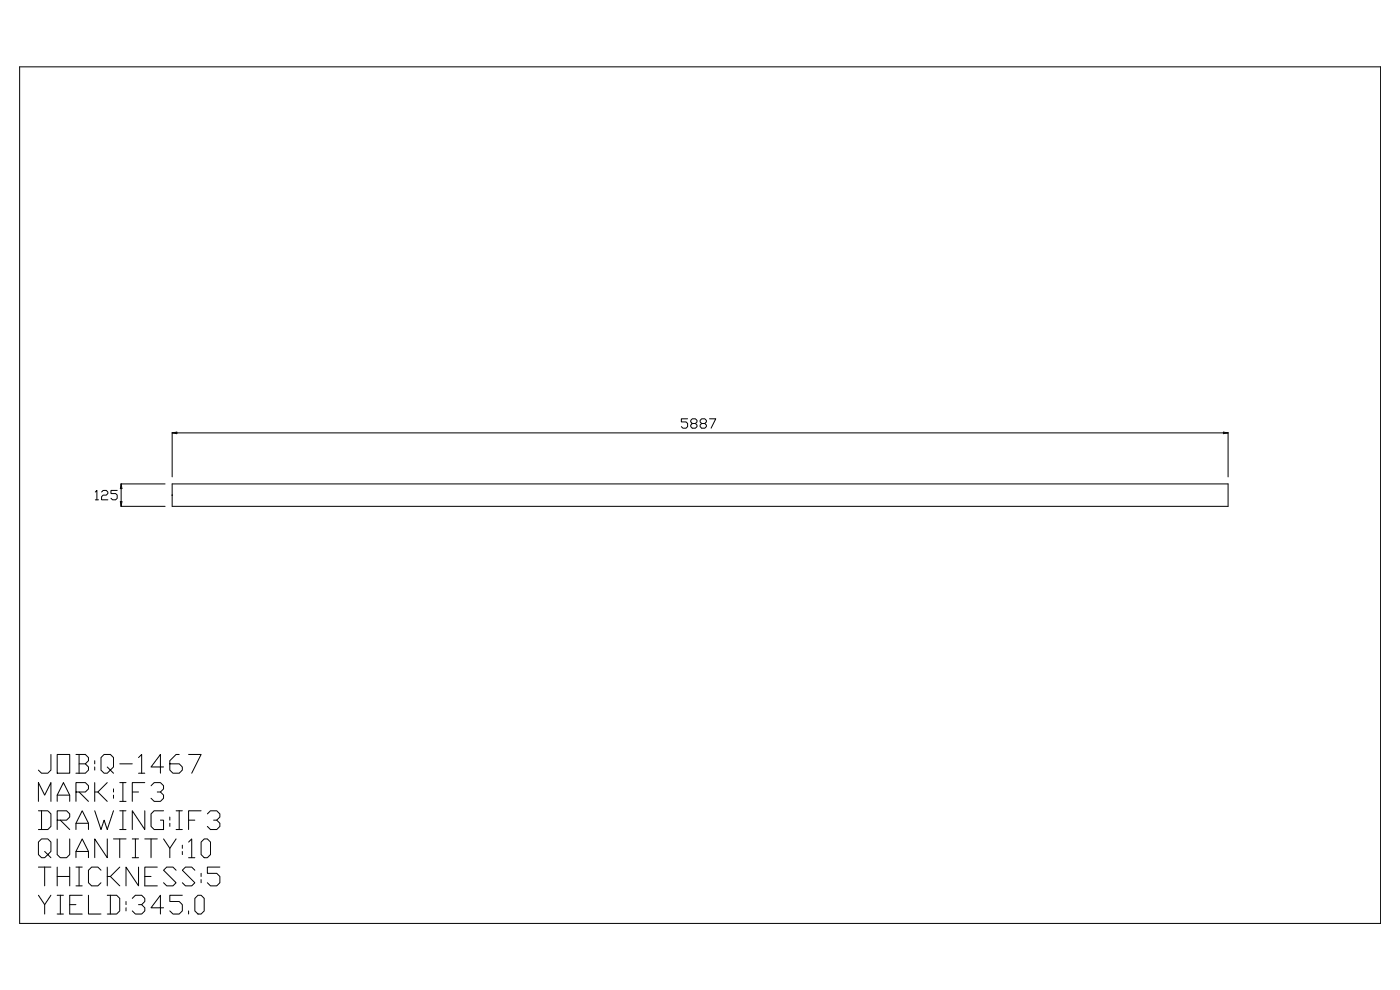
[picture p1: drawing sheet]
<svg xmlns="http://www.w3.org/2000/svg" width="420mm" height="297mm" viewBox="0 0 420 297" stroke-linecap="round" stroke-linejoin="round" font-family="sans-serif">
<g fill="none" stroke="#000" stroke-width=".3">
<path d="M5.9 20h408.1v256.9h-408.1zM51.6 129.8v13.2M51.6 129.8h316.7M51.6 129.8l1.4-.2v.4zM206.2 125.6h-1.9v.9h1.4l.5 .5v.9l-.5 .5h-.9l-.5-.5M207.6 127l-.5-.5v-.4l.5-.5h1l.4 .5v.4l-.4 .5h-1l-.5 .5v.4l.5 .5h1l.4-.5v-.4l-.4-.5M210.4 127l-.4-.5v-.4l.4-.5h1l.4 .5v.4l-.4 .5h-1l-.4 .5v.4l.4 .5h1l.4-.5v-.4l-.4-.5M212.8 125.6h1.9l-1.5 2.8M366.9 129.6l1.4 .2-1.4 .2zM368.3 129.8v13.2M28.6 147.5l.5-.4v2.8M28.6 149.9h.9"/>
<path d="M30.5 147.5l.4-.4h1l.4 .4v.5l-.4 .5h-1l-.4 .4v1h1.8M35.2 147.1h-1.9v.9h1.4l.5 .5v.9l-.5 .5h-1l-.4-.5M36.1 150.4h.5l-.3 1.4zM36.3 151.8h13.2M36.3 145.1h13.2M36.3 145.1v6.7M36.3 145.1l.3 1.4h-.5zM51.6 145.1h316.7v6.7h-316.7zM51.6 148.5h.1M15.3 226.2v4.7l-1 1h-1.8l-1-1M17.1 226.2h3.8v5.7h-3.8zM17.1 238.4h3.8"/>
<path d="M22.8 237.5h2.8l.9-1v-.9l-.9-.9h-2.8v5.6M22.8 226.2h2.8l.9 1v.9l-.9 .9M23.7 229h1.9l.9 1v.9l-.9 1h-2.8M23.7 226.2v5.7M23.7 237.5l2.8 2.8M28.4 228.1v.9M28.4 230v.9M28.4 234.7v5.6M29.3 237.5l2.9 2.8M32.2 234.7l-2.9 2.8h-.9M32.2 230l.9 .9-.9 1h-1l-.9-1v-3.7l.9-1h1.9l.9 1v2.8l-.9 .9 .9 1M34 236.5v1"/>
<path d="M34 238.4v1M35.9 234.7h1.9M35.9 229h3.8M36.9 234.7v5.6M39.7 237.5h1.8M41.5 227.2l1-1v5.7M41.5 231.9h1.9M43.4 234.7h-3.7v5.6M45.3 235.6l.9-.9h1.9l1 .9v.9l-1 1h-.9M48.1 237.5l1 .9v1l-1 .9h-1.9l-.9-.9M49.1 230h-3.8l2.8-3.8v5.7M53.7 226.2h-.9l-1.9 1.9v2.8l1 1h1.8l1-1v-.9l-1-1h-2.8"/>
<path d="M56.6 226.2h3.7l-2.8 5.7M11.5 243.1h2.8l1 1v3.7l-1 .9h-2.8M11.5 240.3v-5.6l1.9 3.7 1.9-3.7v5.6M12.5 243.1v5.6M13.4 255.3l.9 1-.9 .9h-.9l-1-.9v-3.8l1-.9h1.8l1 .9v2.8l-1 1 1 .9M17.1 251.6v4.7l1 .9h1.9l.9-.9v-4.7M17.1 245.9h2.9l.9-.9v-.9l-.9-1h-2.9v5.6M17.1 240.3v-1.9l1.9-3.7 1.9 3.7v1.9M18.1 245.9l2.8 2.8M22.8 257.2v-1.9l1.9-3.7 1.8 3.7v1.9M22.8 248.7v-1.8l1.9-3.8 1.8 3.8v1.8M22.8 255.3h3.7"/>
<path d="M22.8 246.9h3.7M28.4 243.1l1.9 5.6 .9-2.8 1 2.8 1.8-5.6M32.2 251.6v5.6l-3.8-5.6v5.6M34 251.6h3.8M35.9 251.6v5.6M35.9 243.1h1.9M35.9 248.7h1.9M35.9 240.3h1.9M36.9 243.1v5.6M39.7 251.6h1.8M39.7 257.2h1.8M40.6 251.6v5.6"/>
<path d="M43.4 243.1v5.6l-3.7-5.6v5.6M43.4 251.6h3.8M45.3 251.6v5.6M49.1 251.6l1.8 2.8v2.8M49.1 243.1h-2.9l-.9 1v3.7l.9 .9h2.9v-2.8h-1M50.9 245v.9M50.9 246.9v.9M52.8 251.6l-1.9 2.8M52.8 243.1h1.9M52.8 248.7h1.9M53.7 243.1v5.6M54.7 253.4v1"/>
<path d="M54.7 255.3v1M56.6 252.5l.9-.9v5.6M56.6 257.2h1.8M56.6 245.9h1.8M60.3 243.1h-3.7v5.6M61.2 251.6h1l.9 .9v3.8l-.9 .9h-1l-.9-.9v-3.8zM62.2 244.1l.9-1h1.9l.9 1v.9l-.9 .9h-.9M65 245.9l.9 1v.9l-.9 .9h-1.9l-.9-.9M11.5 268.4l1.9 2.9v2.8M11.5 260h3.8M13.4 260v5.6M15.3 268.4l-1.9 2.9"/>
<path d="M17.1 268.4h1.9M17.1 274.1h1.9M17.1 260v5.6M17.1 262.8h3.8M18.1 268.4v5.7M20.9 271.3h1.9M20.9 260v5.6M22.8 260h1.9M22.8 265.6h1.9M23.7 260v5.6M24.7 268.4h-3.8v5.7h3.8M26.5 268.4v5.7h3.8"/>
<path d="M30.3 260.9l-1-.9h-1.8l-1 .9v3.8l1 .9h1.8l1-.9M32.2 268.4h2.8l.9 1v3.7l-.9 1h-2.8M32.2 260v5.6M33.1 268.4v5.7M33.1 262.8l2.8 2.8M35.9 260l-2.8 2.8h-.9M37.8 270.3v1M37.8 272.2v.9M39.7 269.4l.9-1h1.9l.9 1v.9l-.9 1h-1M41.5 260v5.6l-3.7-5.6v5.6M42.5 271.3l.9 .9v.9l-.9 1h-1.9l-.9-1M43.4 262.8h1.9"/>
<path d="M47.2 260h-3.8v5.6h3.8M49.1 272.2h-3.8l2.8-3.8v5.7M52.8 260.9l-.9-.9h-1.9l-.9 .9 3.7 3.8-.9 .9h-1.9l-.9-.9M54.7 268.4h-3.8v1.9h2.8l1 1v1.8l-1 1h-1.8l-1-1M56.6 273.1v1M58.4 260.9l-.9-.9h-1.9l-.9 .9 3.7 3.8-.9 .9h-1.9l-.9-.9M59.4 268.4h.9l.9 1v3.7l-.9 1h-.9l-1-1v-3.7zM60.3 261.9v.9M60.3 263.8v.9M65.9 260h-3.7v1.9h2.8l.9 .9v1.9l-.9 .9h-1.9l-.9-.9"/>
</g>
</svg>
